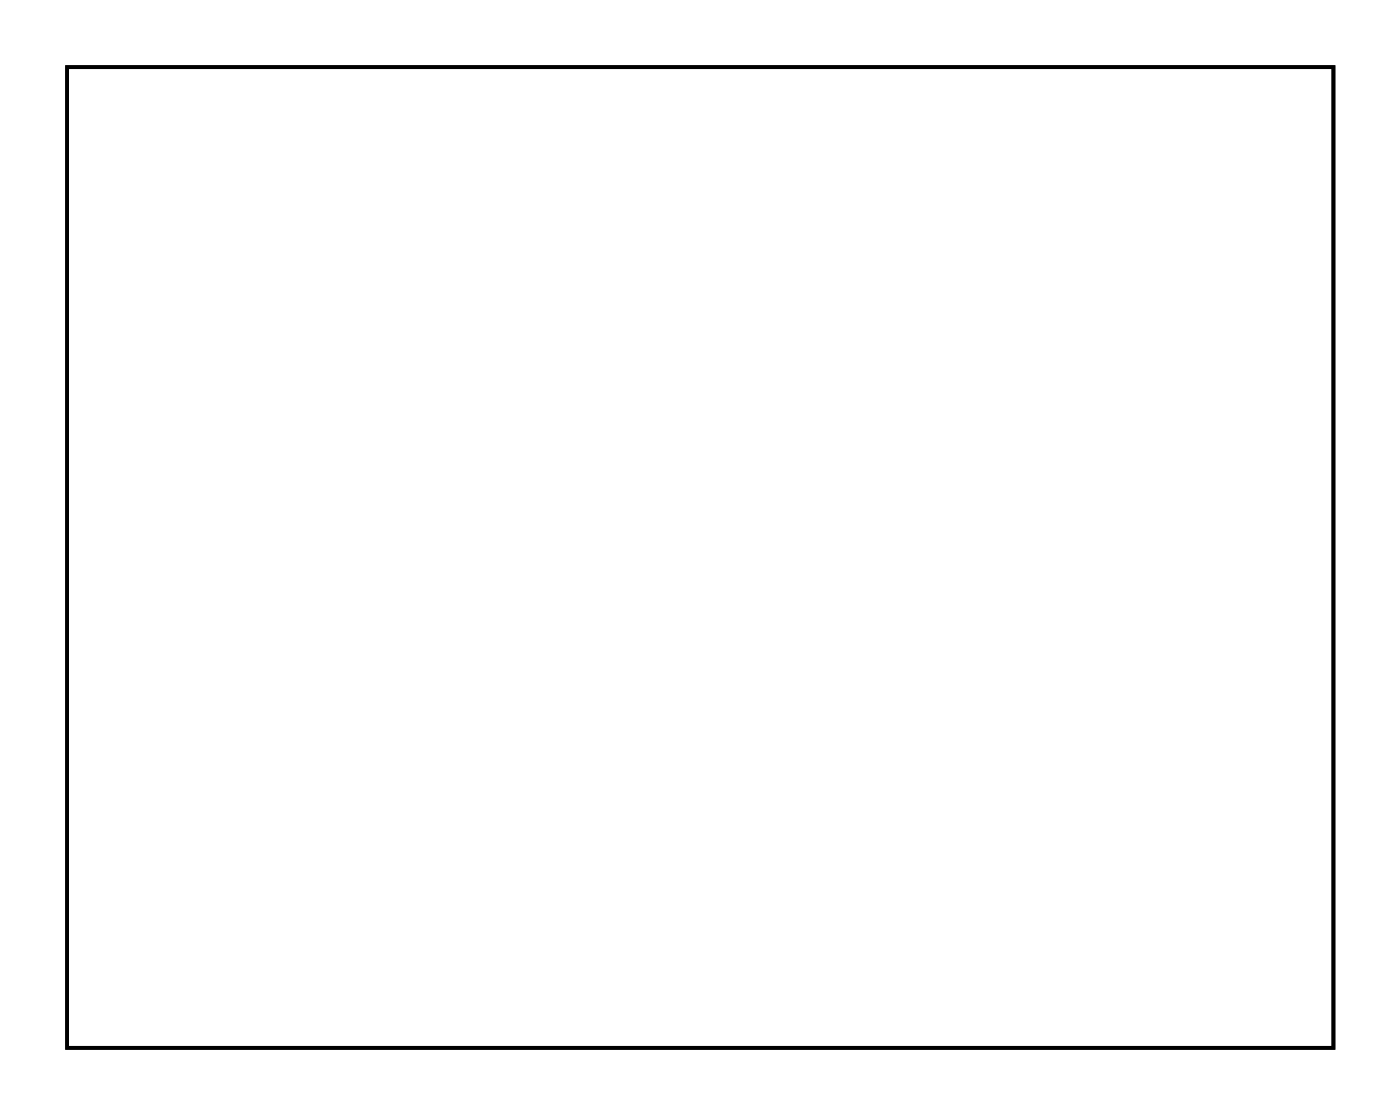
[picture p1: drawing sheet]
<svg xmlns="http://www.w3.org/2000/svg" width="76mm" height="60mm" viewBox="0 0 76 60" stroke-linecap="round" stroke-linejoin="round" font-family="sans-serif">
<path d="M3.6 3.6h68.6v53.1h-68.6z" fill="none" stroke="#000" stroke-width=".2"/>
<path d="M3.6 3.6h68.6v53.1h-68.6zM3.6 3.6v53.1h68.6v-53.1z" fill="#000"/>
<circle cx="11.2" cy="28.4" r=".6" fill="#fff"/>
<circle cx="11.2" cy="28.4" r=".6" fill="none" stroke="#fff" stroke-width=".65" stroke-linecap="butt"/>
<path d="M10.6 27.8h1.2v1.2h-1.2z" fill="#fff"/>
<path d="M10.6 27.8h1.2v1.2h-1.2z" fill="none" stroke="#fff" stroke-width=".65" stroke-linecap="butt"/>
<circle cx="11.2" cy="25.9" r=".6" fill="#fff"/>
<circle cx="11.2" cy="25.9" r=".6" fill="none" stroke="#fff" stroke-width=".65" stroke-linecap="butt"/>
<circle cx="11.2" cy="15.7" r=".7" fill="#fff"/>
<circle cx="11.2" cy="15.7" r=".7" fill="none" stroke="#fff" stroke-width=".76" stroke-linecap="butt"/>
<circle cx="21.3" cy="15.7" r=".7" fill="#fff"/>
<circle cx="21.3" cy="15.7" r=".7" fill="none" stroke="#fff" stroke-width=".76" stroke-linecap="butt"/>
<circle cx="56.9" cy="53.8" r=".66" fill="#fff"/>
<circle cx="56.9" cy="53.8" r=".66" fill="none" stroke="#fff" stroke-width=".61" stroke-linecap="butt"/>
<circle cx="59.4" cy="53.8" r=".66" fill="#fff"/>
<circle cx="59.4" cy="53.8" r=".66" fill="none" stroke="#fff" stroke-width=".61" stroke-linecap="butt"/>
<circle cx="62" cy="53.8" r=".66" fill="#fff"/>
<circle cx="62" cy="53.8" r=".66" fill="none" stroke="#fff" stroke-width=".61" stroke-linecap="butt"/>
<circle cx="64.5" cy="53.8" r=".66" fill="#fff"/>
<circle cx="64.5" cy="53.8" r=".66" fill="none" stroke="#fff" stroke-width=".61" stroke-linecap="butt"/>
<circle cx="67.1" cy="53.8" r=".66" fill="#fff"/>
<circle cx="67.1" cy="53.8" r=".66" fill="none" stroke="#fff" stroke-width=".61" stroke-linecap="butt"/>
<circle cx="45.2" cy="5.6" r=".66" fill="#fff"/>
<circle cx="45.2" cy="5.6" r=".66" fill="none" stroke="#fff" stroke-width=".61" stroke-linecap="butt"/>
<circle cx="42.7" cy="5.6" r=".66" fill="#fff"/>
<circle cx="42.7" cy="5.6" r=".66" fill="none" stroke="#fff" stroke-width=".61" stroke-linecap="butt"/>
<circle cx="40.1" cy="5.6" r=".66" fill="#fff"/>
<circle cx="40.1" cy="5.6" r=".66" fill="none" stroke="#fff" stroke-width=".61" stroke-linecap="butt"/>
<circle cx="37.6" cy="5.6" r=".66" fill="#fff"/>
<circle cx="37.6" cy="5.6" r=".66" fill="none" stroke="#fff" stroke-width=".61" stroke-linecap="butt"/>
<circle cx="35.1" cy="5.6" r=".66" fill="#fff"/>
<circle cx="35.1" cy="5.6" r=".66" fill="none" stroke="#fff" stroke-width=".61" stroke-linecap="butt"/>
<circle cx="32.5" cy="5.6" r=".66" fill="#fff"/>
<circle cx="32.5" cy="5.6" r=".66" fill="none" stroke="#fff" stroke-width=".61" stroke-linecap="butt"/>
<circle cx="30" cy="5.6" r=".66" fill="#fff"/>
<circle cx="30" cy="5.6" r=".66" fill="none" stroke="#fff" stroke-width=".61" stroke-linecap="butt"/>
<circle cx="27.4" cy="5.6" r=".66" fill="#fff"/>
<circle cx="27.4" cy="5.6" r=".66" fill="none" stroke="#fff" stroke-width=".61" stroke-linecap="butt"/>
<circle cx="24.9" cy="5.6" r=".66" fill="#fff"/>
<circle cx="24.9" cy="5.6" r=".66" fill="none" stroke="#fff" stroke-width=".61" stroke-linecap="butt"/>
<circle cx="22.4" cy="5.6" r=".66" fill="#fff"/>
<circle cx="22.4" cy="5.6" r=".66" fill="none" stroke="#fff" stroke-width=".61" stroke-linecap="butt"/>
<circle cx="67.1" cy="5.6" r=".66" fill="#fff"/>
<circle cx="67.1" cy="5.6" r=".66" fill="none" stroke="#fff" stroke-width=".61" stroke-linecap="butt"/>
<circle cx="64.5" cy="5.6" r=".66" fill="#fff"/>
<circle cx="64.5" cy="5.6" r=".66" fill="none" stroke="#fff" stroke-width=".61" stroke-linecap="butt"/>
<circle cx="62" cy="5.6" r=".66" fill="#fff"/>
<circle cx="62" cy="5.6" r=".66" fill="none" stroke="#fff" stroke-width=".61" stroke-linecap="butt"/>
<circle cx="59.4" cy="5.6" r=".66" fill="#fff"/>
<circle cx="59.4" cy="5.6" r=".66" fill="none" stroke="#fff" stroke-width=".61" stroke-linecap="butt"/>
<circle cx="56.9" cy="5.6" r=".66" fill="#fff"/>
<circle cx="56.9" cy="5.6" r=".66" fill="none" stroke="#fff" stroke-width=".61" stroke-linecap="butt"/>
<circle cx="54.4" cy="5.6" r=".66" fill="#fff"/>
<circle cx="54.4" cy="5.6" r=".66" fill="none" stroke="#fff" stroke-width=".61" stroke-linecap="butt"/>
<circle cx="51.8" cy="5.6" r=".66" fill="#fff"/>
<circle cx="51.8" cy="5.6" r=".66" fill="none" stroke="#fff" stroke-width=".61" stroke-linecap="butt"/>
<circle cx="49.3" cy="5.6" r=".66" fill="#fff"/>
<circle cx="49.3" cy="5.6" r=".66" fill="none" stroke="#fff" stroke-width=".61" stroke-linecap="butt"/>
<circle cx="34" cy="53.8" r=".66" fill="#fff"/>
<circle cx="34" cy="53.8" r=".66" fill="none" stroke="#fff" stroke-width=".61" stroke-linecap="butt"/>
<circle cx="31.5" cy="53.8" r=".66" fill="#fff"/>
<circle cx="31.5" cy="53.8" r=".66" fill="none" stroke="#fff" stroke-width=".61" stroke-linecap="butt"/>
<circle cx="36.6" cy="53.8" r=".66" fill="#fff"/>
<circle cx="36.6" cy="53.8" r=".66" fill="none" stroke="#fff" stroke-width=".61" stroke-linecap="butt"/>
<circle cx="39.1" cy="53.8" r=".66" fill="#fff"/>
<circle cx="39.1" cy="53.8" r=".66" fill="none" stroke="#fff" stroke-width=".61" stroke-linecap="butt"/>
<circle cx="41.7" cy="53.8" r=".66" fill="#fff"/>
<circle cx="41.7" cy="53.8" r=".66" fill="none" stroke="#fff" stroke-width=".61" stroke-linecap="butt"/>
<circle cx="44.2" cy="53.8" r=".66" fill="#fff"/>
<circle cx="44.2" cy="53.8" r=".66" fill="none" stroke="#fff" stroke-width=".61" stroke-linecap="butt"/>
<circle cx="46.7" cy="53.8" r=".66" fill="#fff"/>
<circle cx="46.7" cy="53.8" r=".66" fill="none" stroke="#fff" stroke-width=".61" stroke-linecap="butt"/>
<circle cx="49.3" cy="53.8" r=".66" fill="#fff"/>
<circle cx="49.3" cy="53.8" r=".66" fill="none" stroke="#fff" stroke-width=".61" stroke-linecap="butt"/>
<circle cx="54.4" cy="53.8" r=".66" fill="#fff"/>
<circle cx="54.4" cy="53.8" r=".66" fill="none" stroke="#fff" stroke-width=".61" stroke-linecap="butt"/>
</svg>
